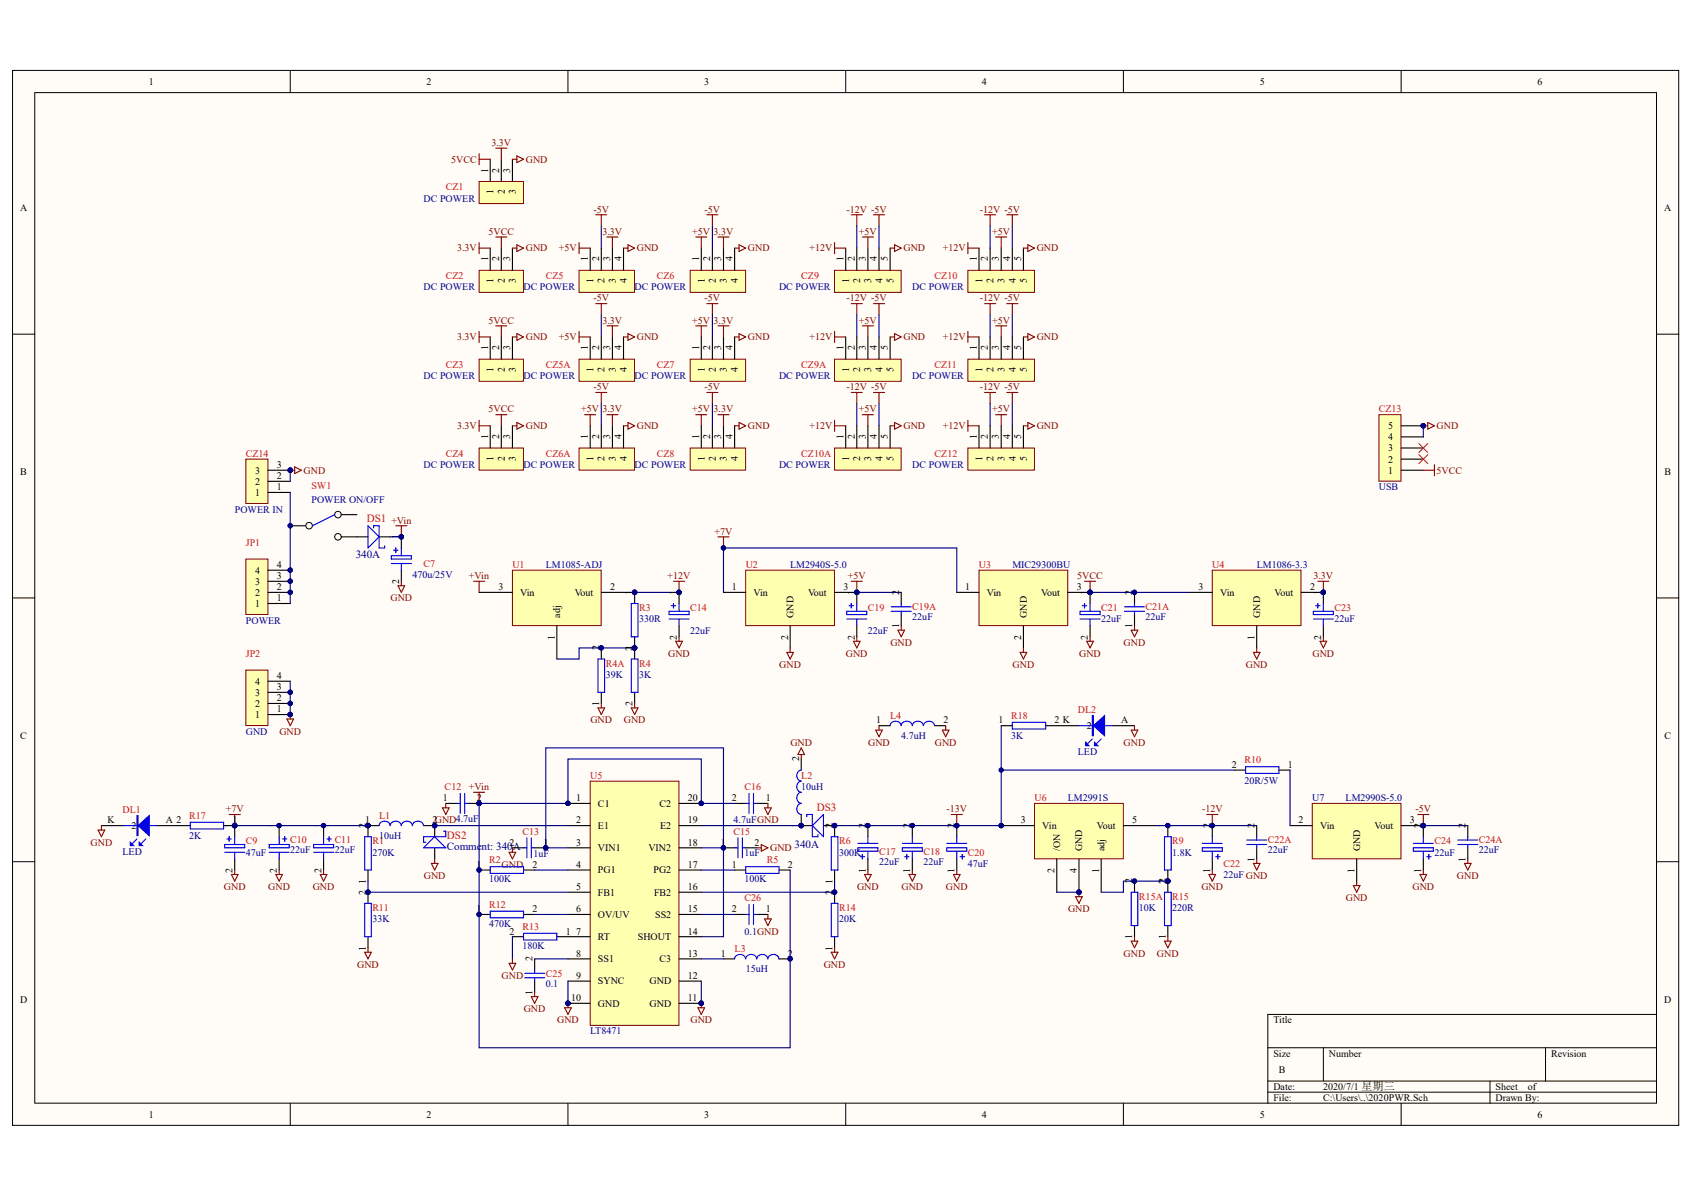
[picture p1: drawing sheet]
<svg xmlns="http://www.w3.org/2000/svg" width="297mm" height="210mm" viewBox="0 0 297 210" stroke-linecap="round" stroke-linejoin="round" font-family="sans-serif">
<defs><g id="words">
<g font-size="1.9" fill="#f00">
<text x="64.3" y="91.4">DS1 +Vin</text>
<text x="143.1" y="142">DS3</text>
<text x="78.3" y="146.9">DS2</text>
</g>
<g font-size="1.9" fill="#000080">
<text x="62.3" y="97.7">340A</text>
<text x="78.3" y="148.8">Comment: 340A</text>
<text x="139.2" y="148.4">340A</text>
</g>
<g font-size="1.8">
<text x="26.1" y="14.9">1</text>
<text x="74.7" y="14.9">2</text>
<text x="123.4" y="14.9">3</text>
<text x="172" y="14.9">4</text>
<text x="220.6" y="14.9">5</text>
<text x="269.3" y="14.9">6</text>
<text x="85.5" y="30.2" transform="rotate(-90 85.5 30.2)">1</text>
<text x="86.4" y="34" transform="rotate(-90 86.4 34)">1</text>
<text x="87.4" y="30.2" transform="rotate(-90 87.4 30.2)">2</text>
<text x="88.4" y="34" transform="rotate(-90 88.4 34)">2</text>
<text x="89.4" y="30.2" transform="rotate(-90 89.4 30.2)">3</text>
<text x="90.3" y="34" transform="rotate(-90 90.3 34)">3</text>
<text x="3.5" y="37">A</text>
<text x="291.5" y="37">A</text>
<text x="85.5" y="45.8" transform="rotate(-90 85.5 45.8)">1</text>
<text x="87.4" y="45.8" transform="rotate(-90 87.4 45.8)">2</text>
<text x="89.4" y="45.8" transform="rotate(-90 89.4 45.8)">3</text>
<text x="103" y="45.8" transform="rotate(-90 103 45.8)">1</text>
<text x="104.9" y="45.8" transform="rotate(-90 104.9 45.8)">2</text>
<text x="106.9" y="45.8" transform="rotate(-90 106.9 45.8)">3</text>
<text x="108.8" y="45.8" transform="rotate(-90 108.8 45.8)">4</text>
<text x="122.4" y="45.8" transform="rotate(-90 122.4 45.8)">1</text>
<text x="124.4" y="45.8" transform="rotate(-90 124.4 45.8)">2</text>
<text x="126.3" y="45.8" transform="rotate(-90 126.3 45.8)">3</text>
<text x="128.3" y="45.8" transform="rotate(-90 128.3 45.8)">4</text>
<text x="147.7" y="45.8" transform="rotate(-90 147.7 45.8)">1</text>
<text x="149.7" y="45.8" transform="rotate(-90 149.7 45.8)">2</text>
<text x="151.6" y="45.8" transform="rotate(-90 151.6 45.8)">3</text>
<text x="153.6" y="45.8" transform="rotate(-90 153.6 45.8)">4</text>
<text x="155.5" y="45.8" transform="rotate(-90 155.5 45.8)">5</text>
<text x="171.1" y="45.8" transform="rotate(-90 171.1 45.8)">1</text>
<text x="173" y="45.8" transform="rotate(-90 173 45.8)">2</text>
<text x="175" y="45.8" transform="rotate(-90 175 45.8)">3</text>
<text x="176.9" y="45.8" transform="rotate(-90 176.9 45.8)">4</text>
<text x="178.9" y="45.8" transform="rotate(-90 178.9 45.8)">5</text>
<text x="86.4" y="49.6" transform="rotate(-90 86.4 49.6)">1</text>
<text x="88.4" y="49.6" transform="rotate(-90 88.4 49.6)">2</text>
<text x="90.3" y="49.6" transform="rotate(-90 90.3 49.6)">3</text>
<text x="104" y="49.6" transform="rotate(-90 104 49.6)">1</text>
<text x="105.9" y="49.6" transform="rotate(-90 105.9 49.6)">2</text>
<text x="107.9" y="49.6" transform="rotate(-90 107.9 49.6)">3</text>
<text x="109.8" y="49.6" transform="rotate(-90 109.8 49.6)">4</text>
<text x="123.4" y="49.6" transform="rotate(-90 123.4 49.6)">1</text>
<text x="125.4" y="49.6" transform="rotate(-90 125.4 49.6)">2</text>
<text x="127.3" y="49.6" transform="rotate(-90 127.3 49.6)">3</text>
<text x="129.2" y="49.6" transform="rotate(-90 129.2 49.6)">4</text>
<text x="148.7" y="49.6" transform="rotate(-90 148.7 49.6)">1</text>
<text x="150.7" y="49.6" transform="rotate(-90 150.7 49.6)">2</text>
<text x="152.6" y="49.6" transform="rotate(-90 152.6 49.6)">3</text>
<text x="154.5" y="49.6" transform="rotate(-90 154.5 49.6)">4</text>
<text x="156.5" y="49.6" transform="rotate(-90 156.5 49.6)">5</text>
<text x="172" y="49.6" transform="rotate(-90 172 49.6)">1</text>
<text x="174" y="49.6" transform="rotate(-90 174 49.6)">2</text>
<text x="175.9" y="49.6" transform="rotate(-90 175.9 49.6)">3</text>
<text x="177.9" y="49.6" transform="rotate(-90 177.9 49.6)">4</text>
<text x="179.8" y="49.6" transform="rotate(-90 179.8 49.6)">5</text>
<text x="85.5" y="61.3" transform="rotate(-90 85.5 61.3)">1</text>
<text x="86.4" y="65.1" transform="rotate(-90 86.4 65.1)">1</text>
<text x="87.4" y="61.3" transform="rotate(-90 87.4 61.3)">2</text>
<text x="88.4" y="65.1" transform="rotate(-90 88.4 65.1)">2</text>
<text x="89.4" y="61.3" transform="rotate(-90 89.4 61.3)">3</text>
<text x="90.3" y="65.1" transform="rotate(-90 90.3 65.1)">3</text>
<text x="103" y="61.3" transform="rotate(-90 103 61.3)">1</text>
<text x="104" y="65.1" transform="rotate(-90 104 65.1)">1</text>
<text x="104.9" y="61.3" transform="rotate(-90 104.9 61.3)">2</text>
<text x="105.9" y="65.1" transform="rotate(-90 105.9 65.1)">2</text>
<text x="106.9" y="61.3" transform="rotate(-90 106.9 61.3)">3</text>
<text x="107.9" y="65.1" transform="rotate(-90 107.9 65.1)">3</text>
<text x="108.8" y="61.3" transform="rotate(-90 108.8 61.3)">4</text>
<text x="109.8" y="65.1" transform="rotate(-90 109.8 65.1)">4</text>
<text x="122.4" y="61.3" transform="rotate(-90 122.4 61.3)">1</text>
<text x="123.4" y="65.1" transform="rotate(-90 123.4 65.1)">1</text>
<text x="124.4" y="61.3" transform="rotate(-90 124.4 61.3)">2</text>
<text x="125.4" y="65.1" transform="rotate(-90 125.4 65.1)">2</text>
<text x="126.3" y="61.3" transform="rotate(-90 126.3 61.3)">3</text>
<text x="127.3" y="65.1" transform="rotate(-90 127.3 65.1)">3</text>
<text x="128.3" y="61.3" transform="rotate(-90 128.3 61.3)">4</text>
<text x="129.2" y="65.1" transform="rotate(-90 129.2 65.1)">4</text>
<text x="147.7" y="61.3" transform="rotate(-90 147.7 61.3)">1</text>
<text x="148.7" y="65.1" transform="rotate(-90 148.7 65.1)">1</text>
<text x="149.7" y="61.3" transform="rotate(-90 149.7 61.3)">2</text>
<text x="150.7" y="65.1" transform="rotate(-90 150.7 65.1)">2</text>
<text x="151.6" y="61.3" transform="rotate(-90 151.6 61.3)">3</text>
<text x="152.6" y="65.1" transform="rotate(-90 152.6 65.1)">3</text>
<text x="153.6" y="61.3" transform="rotate(-90 153.6 61.3)">4</text>
<text x="154.5" y="65.1" transform="rotate(-90 154.5 65.1)">4</text>
<text x="155.5" y="61.3" transform="rotate(-90 155.5 61.3)">5</text>
<text x="156.5" y="65.1" transform="rotate(-90 156.5 65.1)">5</text>
<text x="171.1" y="61.3" transform="rotate(-90 171.1 61.3)">1</text>
<text x="172" y="65.1" transform="rotate(-90 172 65.1)">1</text>
<text x="173" y="61.3" transform="rotate(-90 173 61.3)">2</text>
<text x="174" y="65.1" transform="rotate(-90 174 65.1)">2</text>
<text x="175" y="61.3" transform="rotate(-90 175 61.3)">3</text>
<text x="175.9" y="65.1" transform="rotate(-90 175.9 65.1)">3</text>
<text x="176.9" y="61.3" transform="rotate(-90 176.9 61.3)">4</text>
<text x="177.9" y="65.1" transform="rotate(-90 177.9 65.1)">4</text>
<text x="178.9" y="61.3" transform="rotate(-90 178.9 61.3)">5</text>
<text x="179.8" y="65.1" transform="rotate(-90 179.8 65.1)">5</text>
<text x="85.5" y="76.9" transform="rotate(-90 85.5 76.9)">1</text>
<text x="87.4" y="76.9" transform="rotate(-90 87.4 76.9)">2</text>
<text x="89.4" y="76.9" transform="rotate(-90 89.4 76.9)">3</text>
<text x="103" y="76.9" transform="rotate(-90 103 76.9)">1</text>
<text x="104.9" y="76.9" transform="rotate(-90 104.9 76.9)">2</text>
<text x="106.9" y="76.9" transform="rotate(-90 106.9 76.9)">3</text>
<text x="108.8" y="76.9" transform="rotate(-90 108.8 76.9)">4</text>
<text x="122.4" y="76.9" transform="rotate(-90 122.4 76.9)">1</text>
<text x="124.4" y="76.9" transform="rotate(-90 124.4 76.9)">2</text>
<text x="126.3" y="76.9" transform="rotate(-90 126.3 76.9)">3</text>
<text x="128.3" y="76.9" transform="rotate(-90 128.3 76.9)">4</text>
<text x="147.7" y="76.9" transform="rotate(-90 147.7 76.9)">1</text>
<text x="149.7" y="76.9" transform="rotate(-90 149.7 76.9)">2</text>
<text x="151.6" y="76.9" transform="rotate(-90 151.6 76.9)">3</text>
<text x="153.6" y="76.9" transform="rotate(-90 153.6 76.9)">4</text>
<text x="155.5" y="76.9" transform="rotate(-90 155.5 76.9)">5</text>
<text x="171.1" y="76.9" transform="rotate(-90 171.1 76.9)">1</text>
<text x="173" y="76.9" transform="rotate(-90 173 76.9)">2</text>
<text x="175" y="76.9" transform="rotate(-90 175 76.9)">3</text>
<text x="176.9" y="76.9" transform="rotate(-90 176.9 76.9)">4</text>
<text x="178.9" y="76.9" transform="rotate(-90 178.9 76.9)">5</text>
<text x="243.1" y="77.1">4</text>
<text x="243.1" y="75.1">5</text>
<text x="3.5" y="83.2">B</text>
<text x="44.7" y="82.9">3</text>
<text x="48.5" y="83.9">2</text>
<text x="48.5" y="81.9">3</text>
<text x="86.4" y="80.7" transform="rotate(-90 86.4 80.7)">1</text>
<text x="88.4" y="80.7" transform="rotate(-90 88.4 80.7)">2</text>
<text x="90.3" y="80.7" transform="rotate(-90 90.3 80.7)">3</text>
<text x="104" y="80.7" transform="rotate(-90 104 80.7)">1</text>
<text x="105.9" y="80.7" transform="rotate(-90 105.9 80.7)">2</text>
<text x="107.9" y="80.7" transform="rotate(-90 107.9 80.7)">3</text>
<text x="109.8" y="80.7" transform="rotate(-90 109.8 80.7)">4</text>
<text x="123.4" y="80.7" transform="rotate(-90 123.4 80.7)">1</text>
<text x="125.4" y="80.7" transform="rotate(-90 125.4 80.7)">2</text>
<text x="127.3" y="80.7" transform="rotate(-90 127.3 80.7)">3</text>
<text x="129.2" y="80.7" transform="rotate(-90 129.2 80.7)">4</text>
<text x="148.7" y="80.7" transform="rotate(-90 148.7 80.7)">1</text>
<text x="150.7" y="80.7" transform="rotate(-90 150.7 80.7)">2</text>
<text x="152.6" y="80.7" transform="rotate(-90 152.6 80.7)">3</text>
<text x="154.5" y="80.7" transform="rotate(-90 154.5 80.7)">4</text>
<text x="156.5" y="80.7" transform="rotate(-90 156.5 80.7)">5</text>
<text x="172" y="80.7" transform="rotate(-90 172 80.7)">1</text>
<text x="174" y="80.7" transform="rotate(-90 174 80.7)">2</text>
<text x="175.9" y="80.7" transform="rotate(-90 175.9 80.7)">3</text>
<text x="177.9" y="80.7" transform="rotate(-90 177.9 80.7)">4</text>
<text x="179.8" y="80.7" transform="rotate(-90 179.8 80.7)">5</text>
<text x="243.1" y="82.9">1</text>
<text x="243.1" y="81">2</text>
<text x="243.1" y="79">3</text>
<text x="291.5" y="83.2">B</text>
<text x="44.7" y="86.8">1</text>
<text x="44.7" y="84.9">2</text>
<text x="48.5" y="85.8">1</text>
<text x="69.9" y="94.4" transform="rotate(-90 69.9 94.4)">1</text>
<text x="44.7" y="100.4">4</text>
<text x="48.5" y="101.4">3</text>
<text x="48.5" y="99.4">4</text>
<text x="44.7" y="106.2">1</text>
<text x="44.7" y="104.3">2</text>
<text x="44.7" y="102.3">3</text>
<text x="48.5" y="105.3">1</text>
<text x="48.5" y="103.3">2</text>
<text x="69.9" y="102.3" transform="rotate(-90 69.9 102.3)">2</text>
<text x="87.3" y="103.3">3</text>
<text x="91.1" y="104.3">Vin</text>
<text x="100.7" y="104.3">Vout</text>
<text x="106.9" y="103.3">2</text>
<text x="110.8" y="104.1" transform="rotate(-90 110.8 104.1)">1</text>
<text x="118.5" y="104.1" transform="rotate(-90 118.5 104.1)">1</text>
<text x="128.2" y="103.3">1</text>
<text x="132" y="104.3">Vin</text>
<text x="141.5" y="104.3">Vout</text>
<text x="147.7" y="103.3">3</text>
<text x="149.7" y="104.1" transform="rotate(-90 149.7 104.1)">1</text>
<text x="157.5" y="104.1" transform="rotate(-90 157.5 104.1)">2</text>
<text x="169" y="103.3">1</text>
<text x="172.8" y="104.3">Vin</text>
<text x="182.4" y="104.3">Vout</text>
<text x="188.6" y="103.3">3</text>
<text x="190.5" y="104.1" transform="rotate(-90 190.5 104.1)">1</text>
<text x="198.3" y="104.1" transform="rotate(-90 198.3 104.1)">2</text>
<text x="209.9" y="103.3">3</text>
<text x="213.7" y="104.3">Vin</text>
<text x="223.2" y="104.3">Vout</text>
<text x="229.4" y="103.3">2</text>
<text x="231.4" y="104.1" transform="rotate(-90 231.4 104.1)">1</text>
<text x="97.2" y="112" transform="rotate(-90 97.2 112)">1</text>
<text x="98.1" y="108.2" transform="rotate(-90 98.1 108.2)">adj</text>
<text x="104.9" y="113.8" transform="rotate(-90 104.9 113.8)">2</text>
<text x="110.8" y="113.9" transform="rotate(-90 110.8 113.9)">2</text>
<text x="110.8" y="113.8" transform="rotate(-90 110.8 113.8)">1</text>
<text x="118.5" y="112" transform="rotate(-90 118.5 112)">2</text>
<text x="138" y="112" transform="rotate(-90 138 112)">2</text>
<text x="139" y="108.2" transform="rotate(-90 139 108.2)">GND</text>
<text x="149.7" y="112" transform="rotate(-90 149.7 112)">2</text>
<text x="157.5" y="110" transform="rotate(-90 157.5 110)">1</text>
<text x="178.9" y="112" transform="rotate(-90 178.9 112)">2</text>
<text x="179.8" y="108.2" transform="rotate(-90 179.8 108.2)">GND</text>
<text x="190.5" y="112" transform="rotate(-90 190.5 112)">2</text>
<text x="198.3" y="110" transform="rotate(-90 198.3 110)">1</text>
<text x="219.7" y="112" transform="rotate(-90 219.7 112)">1</text>
<text x="220.7" y="108.2" transform="rotate(-90 220.7 108.2)">GND</text>
<text x="231.4" y="112" transform="rotate(-90 231.4 112)">2</text>
<text x="44.7" y="119.9">4</text>
<text x="48.5" y="118.9">4</text>
<text x="44.7" y="125.7">1</text>
<text x="44.7" y="123.7">2</text>
<text x="44.7" y="121.8">3</text>
<text x="48.5" y="124.7">1</text>
<text x="48.5" y="122.8">2</text>
<text x="48.5" y="120.8">3</text>
<text x="104.9" y="123.6" transform="rotate(-90 104.9 123.6)">1</text>
<text x="110.8" y="123.6" transform="rotate(-90 110.8 123.6)">2</text>
<text x="3.5" y="129.3">C</text>
<text x="153.5" y="126.7">1</text>
<text x="165.2" y="126.7">2</text>
<text x="174.9" y="126.7">1</text>
<text x="184.7" y="126.7">2 K</text>
<text x="190.3" y="127.6">2</text>
<text x="196.4" y="126.7">A</text>
<text x="291.5" y="129.3">C</text>
<text x="140" y="133.3" transform="rotate(-90 140 133.3)">2</text>
<text x="215.7" y="134.4">2</text>
<text x="225.6" y="134.4">1</text>
<text x="77.6" y="140.3">1</text>
<text x="83.5" y="140.3">2</text>
<text x="100.9" y="140.3">1</text>
<text x="104.7" y="141.2">C1</text>
<text x="115.5" y="141.2">C2</text>
<text x="120.5" y="140.3">20</text>
<text x="128.2" y="140.3">2</text>
<text x="134.1" y="140.3">1</text>
<text x="18.8" y="144.1">K</text>
<text x="23" y="145.1">2</text>
<text x="29.1" y="144.1">A 2</text>
<text x="40.7" y="144.1">1</text>
<text x="40.7" y="144.9" transform="rotate(-90 40.7 144.9)">1</text>
<text x="48.5" y="144.9" transform="rotate(-90 48.5 144.9)">1</text>
<text x="56.3" y="144.9" transform="rotate(-90 56.3 144.9)">1</text>
<text x="64" y="144.1">1</text>
<text x="64.1" y="144.9" transform="rotate(-90 64.1 144.9)">2</text>
<text x="75.7" y="144.1">2GND4.7uF</text>
<text x="89.3" y="148.1">2</text>
<text x="95.2" y="148.1">1</text>
<text x="100.9" y="144.1">2</text>
<text x="100.9" y="148.1">3</text>
<text x="104.7" y="145.1">E1</text>
<text x="104.7" y="149">VIN1</text>
<text x="113.6" y="149">VIN2</text>
<text x="115.6" y="145.1">E2</text>
<text x="120.5" y="148.1">18</text>
<text x="120.5" y="144.1">19</text>
<text x="126.2" y="148.1">1</text>
<text x="132.2" y="148.1">2</text>
<text x="140" y="145" transform="rotate(-90 140 145)">1</text>
<text x="145.8" y="144.9" transform="rotate(-90 145.8 144.9)">2</text>
<text x="151.6" y="144.9" transform="rotate(-90 151.6 144.9)">2</text>
<text x="159.4" y="144.9" transform="rotate(-90 159.4 144.9)">2</text>
<text x="167.2" y="144.9" transform="rotate(-90 167.2 144.9)">2</text>
<text x="178.8" y="144.1">3</text>
<text x="182.5" y="145.1">Vin</text>
<text x="185.7" y="149" transform="rotate(-90 185.7 149)">/ON</text>
<text x="189.6" y="149" transform="rotate(-90 189.6 149)">GND</text>
<text x="192.1" y="145.1">Vout</text>
<text x="193.5" y="149" transform="rotate(-90 193.5 149)">adj</text>
<text x="198.3" y="144.1">5</text>
<text x="204.2" y="144.9" transform="rotate(-90 204.2 144.9)">1</text>
<text x="211.9" y="144.9" transform="rotate(-90 211.9 144.9)">2</text>
<text x="219.7" y="144.9" transform="rotate(-90 219.7 144.9)">2</text>
<text x="227.4" y="144.1">2</text>
<text x="231.2" y="145.1">Vin</text>
<text x="238.2" y="149" transform="rotate(-90 238.2 149)">GND</text>
<text x="240.7" y="145.1">Vout</text>
<text x="246.9" y="144.1">3</text>
<text x="248.9" y="144.9" transform="rotate(-90 248.9 144.9)">2</text>
<text x="256.7" y="144.9" transform="rotate(-90 256.7 144.9)">2</text>
<text x="40.7" y="152.8" transform="rotate(-90 40.7 152.8)">2</text>
<text x="48.5" y="152.8" transform="rotate(-90 48.5 152.8)">2</text>
<text x="56.3" y="152.8" transform="rotate(-90 56.3 152.8)">2</text>
<text x="64.1" y="154.7" transform="rotate(-90 64.1 154.7)">1</text>
<text x="83.4" y="151.9">1</text>
<text x="93.2" y="151.9">2</text>
<text x="100.9" y="151.9">4</text>
<text x="100.9" y="155.8">5</text>
<text x="104.7" y="152.9">PG1</text>
<text x="114.4" y="152.9">PG2</text>
<text x="120.5" y="155.8">16</text>
<text x="120.5" y="151.9">17</text>
<text x="128.2" y="151.9">1</text>
<text x="138" y="151.9">2</text>
<text x="145.8" y="154.7" transform="rotate(-90 145.8 154.7)">1</text>
<text x="151.6" y="152.8" transform="rotate(-90 151.6 152.8)">1</text>
<text x="159.4" y="152.8" transform="rotate(-90 159.4 152.8)">1</text>
<text x="167.2" y="152.8" transform="rotate(-90 167.2 152.8)">1</text>
<text x="184.7" y="152.8" transform="rotate(-90 184.7 152.8)">2</text>
<text x="188.6" y="152.8" transform="rotate(-90 188.6 152.8)">4</text>
<text x="192.5" y="152.8" transform="rotate(-90 192.5 152.8)">1</text>
<text x="198.3" y="154.6" transform="rotate(-90 198.3 154.6)">2</text>
<text x="204.2" y="154.6" transform="rotate(-90 204.2 154.6)">2</text>
<text x="211.9" y="152.8" transform="rotate(-90 211.9 152.8)">1</text>
<text x="219.7" y="150.9" transform="rotate(-90 219.7 150.9)">1</text>
<text x="237.2" y="152.8" transform="rotate(-90 237.2 152.8)">1</text>
<text x="248.9" y="152.8" transform="rotate(-90 248.9 152.8)">1</text>
<text x="256.7" y="150.9" transform="rotate(-90 256.7 150.9)">1</text>
<text x="64.1" y="156.6" transform="rotate(-90 64.1 156.6)">2</text>
<text x="83.4" y="159.7">1</text>
<text x="93.2" y="159.7">2</text>
<text x="100.9" y="159.7">6</text>
<text x="104.7" y="156.8">FB1</text>
<text x="104.7" y="160.7">OV/UV</text>
<text x="114.6" y="156.8">FB2</text>
<text x="114.7" y="160.7">SS2</text>
<text x="120.5" y="159.7">15</text>
<text x="128.2" y="159.7">2</text>
<text x="134.1" y="159.7">1</text>
<text x="145.8" y="156.6" transform="rotate(-90 145.8 156.6)">2</text>
<text x="64.1" y="166.4" transform="rotate(-90 64.1 166.4)">1</text>
<text x="89.3" y="163.6">2</text>
<text x="99.1" y="163.6">1</text>
<text x="100.9" y="163.6">7</text>
<text x="100.9" y="167.5">8</text>
<text x="104.7" y="164.6">RT</text>
<text x="111.7" y="164.6">SHOUT</text>
<text x="120.5" y="167.5">13</text>
<text x="120.5" y="163.6">14</text>
<text x="126.2" y="167.5">1</text>
<text x="138" y="167.5">2</text>
<text x="145.8" y="166.4" transform="rotate(-90 145.8 166.4)">1</text>
<text x="198.3" y="164.5" transform="rotate(-90 198.3 164.5)">1</text>
<text x="204.2" y="164.5" transform="rotate(-90 204.2 164.5)">1</text>
<text x="93.3" y="168.2" transform="rotate(-90 93.3 168.2)">2</text>
<text x="100.9" y="171.4">9</text>
<text x="104.7" y="168.5">SS1</text>
<text x="104.7" y="172.3">SYNC</text>
<text x="113.8" y="172.3">GND</text>
<text x="115.5" y="168.5">C3</text>
<text x="120.5" y="171.4">12</text>
<text x="3.5" y="175.5">D</text>
<text x="93.3" y="174.2" transform="rotate(-90 93.3 174.2)">1</text>
<text x="100" y="175.3">10</text>
<text x="104.7" y="176.2">GND</text>
<text x="113.8" y="176.2">GND</text>
<text x="120.5" y="175.3">11</text>
<text x="223" y="179.2">Title</text>
<text x="291.5" y="175.5">D</text>
<text x="223" y="185">Size</text>
<text x="232.8" y="185">Number</text>
<text x="271.7" y="185">Revision</text>
<text x="223" y="190.8">Date:</text>
<text x="224" y="187.9">B</text>
<text x="231.8" y="190.8">2020/7/1 星期三</text>
<text x="261.9" y="190.8">Sheet</text>
<text x="267.6" y="190.8">of</text>
<text x="26.1" y="195.7">1</text>
<text x="74.7" y="195.7">2</text>
<text x="123.4" y="195.7">3</text>
<text x="172" y="195.7">4</text>
<text x="220.6" y="195.7">5</text>
<text x="223" y="192.8">File:</text>
<text x="231.8" y="192.8">C:\Users\..\2020PWR.Sch</text>
<text x="261.9" y="192.8">Drawn By:</text>
<text x="269.3" y="195.7">6</text>
</g>
<g font-size="1.8" fill="#800000">
<text x="79" y="28.5">5VCC</text>
<text x="86.1" y="25.6">3.3V</text>
<text x="92.1" y="28.5">GND</text>
<text x="85.6" y="41.1">5VCC</text>
<text x="104" y="37.2">-5V</text>
<text x="105.5" y="41.1">3.3V</text>
<text x="121.2" y="41.1">+5V</text>
<text x="123.4" y="37.2">-5V</text>
<text x="125" y="41.1">3.3V</text>
<text x="148.3" y="37.2">-12V -5V</text>
<text x="150.4" y="41.1">+5V</text>
<text x="171.6" y="37.2">-12V -5V</text>
<text x="173.8" y="41.1">+5V</text>
<text x="80" y="44">3.3V</text>
<text x="92.1" y="44">GND</text>
<text x="97.9" y="44">+5V</text>
<text x="111.5" y="44">GND</text>
<text x="131" y="44">GND</text>
<text x="141.8" y="44">+12V</text>
<text x="158.2" y="44">GND</text>
<text x="165.1" y="44">+12V</text>
<text x="181.6" y="44">GND</text>
<text x="104" y="52.8">-5V</text>
<text x="123.4" y="52.8">-5V</text>
<text x="148.3" y="52.8">-12V -5V</text>
<text x="171.6" y="52.8">-12V -5V</text>
<text x="80" y="59.6">3.3V</text>
<text x="85.6" y="56.7">5VCC</text>
<text x="92.1" y="59.6">GND</text>
<text x="97.9" y="59.6">+5V</text>
<text x="105.5" y="56.7">3.3V</text>
<text x="111.5" y="59.6">GND</text>
<text x="121.2" y="56.7">+5V</text>
<text x="125" y="56.7">3.3V</text>
<text x="131" y="59.6">GND</text>
<text x="141.8" y="59.6">+12V</text>
<text x="150.4" y="56.7">+5V</text>
<text x="158.2" y="59.6">GND</text>
<text x="165.1" y="59.6">+12V</text>
<text x="173.8" y="56.7">+5V</text>
<text x="181.6" y="59.6">GND</text>
<text x="104" y="68.3">-5V</text>
<text x="123.4" y="68.3">-5V</text>
<text x="148.3" y="68.3">-12V -5V</text>
<text x="171.6" y="68.3">-12V -5V</text>
<text x="80" y="75.1">3.3V</text>
<text x="85.6" y="72.2">5VCC</text>
<text x="92.1" y="75.1">GND</text>
<text x="101.8" y="72.2">+5V</text>
<text x="105.5" y="72.2">3.3V</text>
<text x="111.5" y="75.1">GND</text>
<text x="121.2" y="72.2">+5V</text>
<text x="125" y="72.2">3.3V</text>
<text x="131" y="75.1">GND</text>
<text x="141.8" y="75.1">+12V</text>
<text x="150.4" y="72.2">+5V</text>
<text x="158.2" y="75.1">GND</text>
<text x="165.1" y="75.1">+12V</text>
<text x="173.8" y="72.2">+5V</text>
<text x="181.6" y="75.1">GND</text>
<text x="251.6" y="75.1">GND</text>
<text x="53.2" y="82.9">GND</text>
<text x="251.6" y="82.9">5VCC</text>
<text x="125.2" y="93.6">+7V</text>
<text x="82.1" y="101.4">+Vin</text>
<text x="116.9" y="101.4">+12V</text>
<text x="148.5" y="101.4">+5V</text>
<text x="188.7" y="101.4">5VCC</text>
<text x="230" y="101.4">3.3V</text>
<text x="68.4" y="105.3">GND</text>
<text x="155.9" y="113">GND</text>
<text x="196.8" y="113">GND</text>
<text x="117" y="115">GND</text>
<text x="136.5" y="116.9">GND</text>
<text x="148.1" y="115">GND</text>
<text x="177.3" y="116.9">GND</text>
<text x="189" y="115">GND</text>
<text x="218.2" y="116.9">GND</text>
<text x="229.9" y="115">GND</text>
<text x="48.9" y="128.6">GND</text>
<text x="103.4" y="126.7">GND</text>
<text x="109.3" y="126.7">GND</text>
<text x="138.4" y="130.5">GND</text>
<text x="152.1" y="130.5">GND</text>
<text x="163.7" y="130.5">GND</text>
<text x="196.8" y="130.5">GND</text>
<text x="39.5" y="142.2">+7V</text>
<text x="82.1" y="138.3">+Vin</text>
<text x="165.8" y="142.2">-13V</text>
<text x="210.5" y="142.2">-12V</text>
<text x="247.9" y="142.2">-5V</text>
<text x="15.9" y="148.1">GND</text>
<text x="134.9" y="149">GND</text>
<text x="39.2" y="155.8">GND</text>
<text x="47" y="155.8">GND</text>
<text x="54.8" y="155.8">GND</text>
<text x="74.2" y="153.9">GND</text>
<text x="87.8" y="151.9">GND</text>
<text x="150.1" y="155.8">GND</text>
<text x="157.9" y="155.8">GND</text>
<text x="165.7" y="155.8">GND</text>
<text x="210.4" y="155.8">GND</text>
<text x="247.4" y="155.8">GND</text>
<text x="255.2" y="153.9">GND</text>
<text x="187.1" y="159.7">GND</text>
<text x="235.7" y="157.8">GND</text>
<text x="103.4" y="163.6">GND</text>
<text x="196.8" y="167.5">GND</text>
<text x="202.6" y="167.5">GND</text>
<text x="62.5" y="169.4">GND</text>
<text x="87.8" y="171.4">GND</text>
<text x="144.3" y="169.4">GND</text>
<text x="91.7" y="177.2">GND</text>
<text x="97.6" y="179.2">GND</text>
<text x="120.9" y="179.2">GND</text>
</g>
<g font-size="1.8" fill="#000080">
<text x="74.2" y="35.3">DC POWER</text>
<text x="74.2" y="50.8">DC POWER</text>
<text x="91.7" y="50.8">DC POWER</text>
<text x="111.2" y="50.8">DC POWER</text>
<text x="136.4" y="50.8">DC POWER</text>
<text x="159.8" y="50.8">DC POWER</text>
<text x="74.2" y="66.4">DC POWER</text>
<text x="91.7" y="66.4">DC POWER</text>
<text x="111.2" y="66.4">DC POWER</text>
<text x="136.4" y="66.4">DC POWER</text>
<text x="159.8" y="66.4">DC POWER</text>
<text x="74.2" y="81.9">DC POWER</text>
<text x="91.7" y="81.9">DC POWER</text>
<text x="111.2" y="81.9">DC POWER</text>
<text x="136.4" y="81.9">DC POWER</text>
<text x="159.8" y="81.9">DC POWER</text>
<text x="41.1" y="89.7">POWER IN</text>
<text x="54.5" y="88">POWER ON/OFF</text>
<text x="241.5" y="85.8">USB</text>
<text x="72.2" y="101.2">470u/25V</text>
<text x="95.6" y="99.4">LM1085-ADJ</text>
<text x="138.4" y="99.4">LM2940S-5.0</text>
<text x="177.3" y="99.4">MIC29300BU</text>
<text x="220.1" y="99.4">LM1086-3.3</text>
<text x="43.1" y="109.2">POWER</text>
<text x="111.9" y="109">330R</text>
<text x="120.9" y="110.9">22uF</text>
<text x="152" y="110.9">22uF</text>
<text x="159.8" y="108.6">22uF</text>
<text x="192.9" y="109">22uF</text>
<text x="200.6" y="108.6">22uF</text>
<text x="233.7" y="109">22uF</text>
<text x="106.1" y="118.7">39K</text>
<text x="111.9" y="118.7">3K</text>
<text x="43.1" y="128.6">GND</text>
<text x="157.8" y="129.4">4.7uH</text>
<text x="177.1" y="129.4">3K</text>
<text x="188.8" y="132.1">LED</text>
<text x="218" y="137.2">20R/5W</text>
<text x="140.3" y="138.3">10uH</text>
<text x="187" y="140.3">LM2991S</text>
<text x="229.8" y="140.3">U7</text>
<text x="235.7" y="140.3">LM2990S-5.0</text>
<text x="21.5" y="149.6">LED</text>
<text x="33.1" y="146.9">2K</text>
<text x="43.1" y="149.8">47uF</text>
<text x="50.8" y="149.4">22uF</text>
<text x="58.6" y="149.4">22uF</text>
<text x="65.2" y="149.8">270K</text>
<text x="66.4" y="146.9">10uH</text>
<text x="93.4" y="150">1uF</text>
<text x="128.5" y="144.1">4.7uFGND</text>
<text x="130.4" y="149.8">1uF</text>
<text x="146.9" y="149.8">300K</text>
<text x="205.3" y="149.8">1.8K</text>
<text x="222.1" y="149.4">22uF</text>
<text x="251.2" y="149.8">22uF</text>
<text x="259" y="149.4">22uF</text>
<text x="85.7" y="154.5">100K</text>
<text x="130.4" y="154.5">100K</text>
<text x="154" y="151.3">22uF</text>
<text x="161.7" y="151.3">22uF</text>
<text x="169.5" y="151.7">47uF</text>
<text x="214.3" y="153.7">22uF GND</text>
<text x="65.2" y="161.5">33K</text>
<text x="146.9" y="161.5">20K</text>
<text x="199.5" y="159.5">10K</text>
<text x="205.3" y="159.5">220R</text>
<text x="85.7" y="162.2">470K</text>
<text x="91.5" y="166.1">180K</text>
<text x="130.4" y="163.6">0.1GND</text>
<text x="95.6" y="172.7">0.1</text>
<text x="130.6" y="170.2">15uH</text>
<text x="103.4" y="181.1">LT8471</text>
</g>
<g font-size="1.8" fill="#f00">
<text x="78.1" y="33.3">CZ1</text>
<text x="78.1" y="48.9">CZ2</text>
<text x="95.6" y="48.9">CZ5</text>
<text x="115" y="48.9">CZ6</text>
<text x="140.3" y="48.9">CZ9</text>
<text x="163.7" y="48.9">CZ10</text>
<text x="78.1" y="64.4">CZ3</text>
<text x="95.6" y="64.4">CZ5A</text>
<text x="115" y="64.4">CZ7</text>
<text x="140.3" y="64.4">CZ9A</text>
<text x="163.7" y="64.4">CZ11</text>
<text x="241.5" y="72.2">CZ13</text>
<text x="43.1" y="80">CZ14</text>
<text x="78.1" y="80">CZ4</text>
<text x="95.6" y="80">CZ6A</text>
<text x="115" y="80">CZ8</text>
<text x="140.3" y="80">CZ10A</text>
<text x="163.7" y="80">CZ12</text>
<text x="54.5" y="85.6">SW1</text>
<text x="43.1" y="95.5">JP1</text>
<text x="74.2" y="99.2">C7</text>
<text x="89.7" y="99.4">U1</text>
<text x="130.6" y="99.4">U2</text>
<text x="171.5" y="99.4">U3</text>
<text x="212.3" y="99.4">U4</text>
<text x="111.9" y="107">R3</text>
<text x="120.9" y="107">C14</text>
<text x="152" y="107">C19</text>
<text x="159.8" y="106.8">C19A</text>
<text x="192.9" y="107">C21</text>
<text x="200.6" y="106.8">C21A</text>
<text x="233.7" y="107">C23</text>
<text x="43.1" y="115">JP2</text>
<text x="106.1" y="116.7">R4A</text>
<text x="111.9" y="116.7">R4</text>
<text x="155.9" y="125.9">L4</text>
<text x="177.1" y="125.9">R18</text>
<text x="188.8" y="124.9">DL2</text>
<text x="103.4" y="136.4">U5</text>
<text x="140.3" y="136.4">L2</text>
<text x="218" y="133.7">R10</text>
<text x="21.5" y="142.4">DL1</text>
<text x="33.1" y="143.4">R17</text>
<text x="66.4" y="143.4">L1</text>
<text x="77.9" y="138.3">C12</text>
<text x="130.4" y="138.3">C16</text>
<text x="181.2" y="140.3">U6</text>
<text x="43.1" y="147.8">C9</text>
<text x="50.8" y="147.7">C10</text>
<text x="58.6" y="147.7">C11</text>
<text x="65.2" y="147.8">R1</text>
<text x="91.5" y="146.1">C13</text>
<text x="128.5" y="146.1">C15</text>
<text x="146.9" y="147.8">R6</text>
<text x="154" y="149.6">C17</text>
<text x="161.7" y="149.6">C18</text>
<text x="169.5" y="149.8">C20</text>
<text x="205.3" y="147.8">R9</text>
<text x="222.1" y="147.7">C22A</text>
<text x="251.2" y="147.8">C24</text>
<text x="259" y="147.7">C24A</text>
<text x="85.7" y="151.2">R2</text>
<text x="134.3" y="151.2">R5</text>
<text x="214.3" y="151.7">C22</text>
<text x="65.2" y="159.5">R11</text>
<text x="85.7" y="158.9">R12</text>
<text x="130.4" y="157.8">C26</text>
<text x="146.9" y="159.5">R14</text>
<text x="199.5" y="157.6">R15A</text>
<text x="205.3" y="157.6">R15</text>
<text x="91.5" y="162.8">R13</text>
<text x="128.7" y="166.7">L3</text>
<text x="95.6" y="171">C25</text>
</g>
</g></defs>
<g fill="#fffcf8" stroke="#000" stroke-width=".18">
<path d="M2.2 12.3h291.8v184.7h-291.8z"/>
<path d="M6.1 16.2h284v176.9h-284z"/>
</g>
<g fill="none" stroke="#000" stroke-width=".18">
<path d="M50.8 12.3v3.9M99.5 12.3v3.9M148.1 12.3v3.9M196.8 12.3v3.9M245.4 12.3v3.9M2.2 58.5h3.9M290.1 58.5h3.9M2.2 104.7h3.9M290.1 104.7h3.9M2.2 150.9h3.9M290.1 150.9h3.9M290.1 177.6h-68.1v15.5"/>
<path d="M50.8 193.1v3.9M99.5 193.1v3.9M148.1 193.1v3.9M196.8 193.1v3.9M222 183.4h68.1M222 189.3h68.1M222 191.2h68.1M231.8 183.4v5.9M245.4 193.1v3.9M261 189.3v3.8M270.7 183.4v5.9"/>
</g>
<path d="M216.2 134.8h2M224 134.8h1.9" fill="none" stroke="#000" stroke-width=".19"/>
<path d="M218.2 134.2h5.8v1.2h-5.8z" fill="none" stroke="#00f" stroke-width=".19"/>
<path d="M188.4 157h1.2l-.6 1.1zM189 156.2v.8M237 155h1.2l-.6 1.2zM237.6 154.3v.7M248.3 142.6h2M248.7 153.1h1.2l-.6 1.2zM249.3 142.6v1.9M249.3 152.3v.8M198.1 164.8h1.2l-.6 1.1zM198.7 164v.8" fill="none" stroke="#800000" stroke-width=".19"/>
<g fill="#000080" stroke="#000080" stroke-width=".18">
<circle cx="249.3" cy="144.5" r=".38"/>
<circle cx="189" cy="156.2" r=".38"/>
</g>
<path d="M181.2 140.6h15.5v9.8h-15.5z" fill="#ffffb0" stroke="#800000" stroke-width=".18"/>
<g fill="none" stroke="#000" stroke-width=".19">
<path d="M70.3 94v1.9M70.3 99.8v2M111.1 103.7v2M111.1 111.5v3.9M190.9 103.7v2M190.9 109.5v2M231.8 103.7v2M231.8 109.5v2M111.1 121.2v2M128.7 140.6h1.9M132.5 140.6h2M167.6 144.5v2"/>
<path d="M167.6 150.4v1.9M175.4 144.5h5.8M185.1 150.4v5.8M189 150.4v5.8M192.9 150.4v5.8M196.8 144.5h5.8M204.5 144.5v2M204.5 152.3v3.9M212.3 144.5v2M212.3 150.4v1.9M249.3 144.5v2M249.3 150.4v1.9"/>
<path d="M204.5 162v2"/>
</g>
<g fill="#000080" stroke="#000080" stroke-width=".18">
<circle cx="175.3" cy="144.5" r=".38"/>
<circle cx="189" cy="156.2" r=".38"/>
<circle cx="212.3" cy="144.5" r=".38"/>
<circle cx="204.5" cy="154.2" r=".38"/>
<circle cx="204.5" cy="144.5" r=".38"/>
<circle cx="167.6" cy="144.5" r=".38"/>
<circle cx="190.9" cy="103.7" r=".38"/>
<circle cx="70.3" cy="94" r=".38"/>
<circle cx="126.7" cy="95.9" r=".38"/>
<circle cx="231.8" cy="103.7" r=".38"/>
<circle cx="249.3" cy="144.5" r=".38"/>
<circle cx="111.1" cy="113.4" r=".38"/>
<circle cx="111.1" cy="103.7" r=".38"/>
<circle cx="118.9" cy="103.7" r=".38"/>
</g>
<g fill="none" stroke="#800000" stroke-width=".19">
<path d="M69.3 92h2M70.3 92v2M125.7 94h2M126.7 94v1.9M69.7 102.5h1.2l-.6 1.2zM70.3 101.8v.7M118 101.8h1.9M118.3 112.3h1.2l-.6 1.1zM118.9 101.8v1.9M118.9 111.5v.8M178.7 114.2h1.1l-.6 1.2zM179.2 113.4v.8"/>
<path d="M189.9 101.8h2M190.3 112.3h1.2l-.6 1.1zM190.9 101.8v1.9M190.9 111.5v.8M219.5 114.2h1.2l-.6 1.2zM220.1 113.4v.8M230.8 101.8h1.9M231.8 101.8v1.9M211.3 142.6h2M211.7 153.1h1.2l-.6 1.2zM212.3 142.6v1.9M212.3 152.3v.8"/>
</g>
<g fill="none" stroke="#00f" stroke-width=".19">
<path d="M68.5 97.3h3.5v.6h-3.5zM68.5 98.7h3.5M68.9 96.3h.8M69.3 95.9v.8M70.3 95.9v1.4M70.3 98.7v1.1M110.6 115.4h1.1v5.8h-1.1zM110.6 105.7h1.1v5.8h-1.1zM189.2 107h3.5v.6h-3.5zM189.2 108.4h3.5M189.6 106h.7M189.9 105.7v.7"/>
<path d="M190.9 105.7v1.3M190.9 108.4v1.1M230 108.4h3.5M230 107h3.5v.6h-3.5zM230.4 106h.8M230.8 105.7v.7M231.8 105.7v1.3M231.8 108.4v1.1M131.2 138.9v3.5M132 138.9v3.5M130.6 140.6h.6M132 140.6h.5"/>
<path d="M165.8 148.4h3.5v.6h-3.5zM165.8 147.6h3.5M167.6 146.5v1.1M167.6 149v1.4M168.2 150h.7M168.5 149.6v.8M204 156.2h1.1v5.8h-1.1zM204 146.5h1.1v5.8h-1.1zM210.6 147.6h3.5M210.6 148.4h3.5v.6h-3.5zM212.3 146.5v1.1M212.3 149v1.4"/>
<path d="M212.9 150h.8M213.3 149.6v.8M247.5 147.6h3.5M247.5 148.4h3.5v.6h-3.5zM249.3 146.5v1.1M249.3 149v1.4M249.9 150h.7M250.3 149.6v.8"/>
</g>
<path d="M68.3 94h2M111.1 113.4h-9.7v2h-3.9M111.1 103.7h7.8M185.1 156.2h3.9M204.5 154.3h-7.7v1.9h-3.9" fill="none" stroke="#000080" stroke-width=".19"/>
<path d="M130.6 99.8h15.5v9.7h-15.5z" fill="#ffffb0" stroke="#800000" stroke-width=".18"/>
<path d="M118.9 103.7v2M118.9 109.5v2M126.7 103.7h3.9M138.4 109.5v3.9M146.2 103.7h3.9v2M150.1 109.5v2" fill="none" stroke="#000" stroke-width=".19"/>
<g fill="#000080" stroke="#000080" stroke-width=".18">
<circle cx="150.1" cy="103.7" r=".38"/>
<circle cx="118.9" cy="103.7" r=".38"/>
</g>
<path d="M117.2 107h3.5v.6h-3.5zM117.2 108.4h3.5M117.6 106h.7M118 105.7v.7M118.9 105.7v1.3M118.9 108.4v1.1M148.3 108.4h3.5M148.3 107h3.5v.6h-3.5zM148.7 106h.8M149.1 105.7v.7M150.1 105.7v1.3M150.1 108.4v1.1" fill="none" stroke="#00f" stroke-width=".19"/>
<path d="M82.9 101.8h2M83.9 101.8v1.9M149.1 101.8h1.9M149.5 112.3h1.1l-.5 1.1zM150.1 101.8v1.9M150.1 111.5v.8" fill="none" stroke="#800000" stroke-width=".19"/>
<path d="M89.7 99.8h15.6v9.7h-15.6z" fill="#ffffb0" stroke="#800000" stroke-width=".18"/>
<path d="M83.9 103.7h5.8M97.5 109.5v5.9M105.3 103.7h5.8" fill="none" stroke="#000" stroke-width=".19"/>
<circle cx="111.1" cy="103.7" r=".38" fill="#000080" stroke="#000080" stroke-width=".18"/>
<path d="M146.2 47.3h11.6v3.9h-11.6z" fill="#ffffb0" stroke="#800000" stroke-width=".18"/>
<path d="M148.1 43.4v3.9M150.1 43.4v3.9M152 43.4v3.9M154 43.4v3.9M155.9 43.4v3.9" fill="none" stroke="#000" stroke-width=".19"/>
<path d="M149.1 37.6h1.9M150.1 37.6v1.9M153 37.6h1.9M154 37.6v1.9M146.2 42.5v1.9M146.2 43.4h1.9M151 41.5h2M152 41.5v1.9M155.9 43.4h.8M156.7 42.9l1.1 .5-1.1 .6z" fill="none" stroke="#800000" stroke-width=".19"/>
<path d="M43.1 97.9h3.8v9.7h-3.8z" fill="#ffffb0" stroke="#800000" stroke-width=".18"/>
<path d="M46.9 99.8h3.9M46.9 105.7h3.9M46.9 103.7h3.9M46.9 101.8h3.9" fill="none" stroke="#000" stroke-width=".19"/>
<g fill="#000080" stroke="#000080" stroke-width=".18">
<circle cx="50.8" cy="103.7" r=".38"/>
<circle cx="50.8" cy="101.8" r=".38"/>
<circle cx="50.8" cy="99.8" r=".38"/>
</g>
<path d="M43.1 117.3h3.8v9.7h-3.8z" fill="#ffffb0" stroke="#800000" stroke-width=".18"/>
<path d="M50.8 92h3.9M46.9 119.3h3.9M46.9 125.1h3.9M46.9 123.2h3.9M46.9 121.2h3.9" fill="none" stroke="#000" stroke-width=".19"/>
<g fill="#000080" stroke="#000080" stroke-width=".18">
<circle cx="50.8" cy="125.1" r=".38"/>
<circle cx="50.8" cy="123.1" r=".38"/>
<circle cx="50.8" cy="121.2" r=".38"/>
</g>
<path d="M50.3 125.9h1.1l-.6 1.1zM50.8 125.1v.8" fill="none" stroke="#800000" stroke-width=".19"/>
<path d="M50.8 119.3v5.8" fill="none" stroke="#000080" stroke-width=".19"/>
<circle cx="54.1" cy="92" r=".57" fill="#fffcf8" stroke="#000" stroke-width=".18"/>
<circle cx="50.8" cy="92" r=".38" fill="#000080" stroke="#000080" stroke-width=".18"/>
<path d="M58.6 90.1h3.9" fill="none" stroke="#000" stroke-width=".19"/>
<circle cx="59.2" cy="90.1" r=".57" fill="#fffcf8" stroke="#000" stroke-width=".18"/>
<path d="M58.6 94h3.9" fill="none" stroke="#000" stroke-width=".19"/>
<circle cx="59.2" cy="94" r=".57" fill="#fffcf8" stroke="#000" stroke-width=".18"/>
<path d="M58.6 90.1l-3.9 1.9" fill="none" stroke="#00f" stroke-width=".19"/>
<circle cx="50.8" cy="92" r=".38" fill="#000080" stroke="#000080" stroke-width=".18"/>
<path d="M43.1 80.4h3.8v7.7h-3.8z" fill="#ffffb0" stroke="#800000" stroke-width=".18"/>
<g fill="none" stroke="#000" stroke-width=".19">
<path d="M46.9 86.2h3.9M46.9 84.3h3.9M46.9 82.3h3.9M62.5 94h2M66.4 94h1.9M140.3 132.9v1.9M76.1 144.5v2M76.1 148.4v2M78.1 140.6h1.9M82 140.6h1.9M89.7 148.4h2M93.6 148.4h2"/>
<path d="M126.7 148.4h2M130.6 148.4h1.9M140.3 142.6v1.9h2M144.2 144.5h2M126.7 167.9h2M128.7 160.1h1.9M132.5 160.1h2M136.4 167.9h2"/>
</g>
<g fill="#000080" stroke="#000080" stroke-width=".18">
<circle cx="50.8" cy="82.3" r=".38"/>
<circle cx="167.6" cy="144.5" r=".38"/>
<circle cx="138.4" cy="167.9" r=".38"/>
<circle cx="76.1" cy="144.5" r=".38"/>
<circle cx="83.9" cy="140.6" r=".38"/>
<circle cx="126.7" cy="148.4" r=".38"/>
<circle cx="140.3" cy="144.5" r=".38"/>
<circle cx="146.2" cy="144.5" r=".38"/>
<circle cx="41.1" cy="144.5" r=".38"/>
<circle cx="95.6" cy="148.4" r=".38"/>
</g>
<path d="M50.8 82.3v2" fill="none" stroke="#000080" stroke-width=".19"/>
<g fill="none" stroke="#800000" stroke-width=".19">
<path d="M50.8 82.3h.8M51.6 81.7l1.2 .6-1.2 .6zM40.1 142.6h2M41.1 142.6v1.9M75.5 151.1h1.2l-.6 1.2zM76.1 150.4v.7M89.2 149.2h1.1l-.6 1.2zM89.7 148.4v.8M132.5 148.4h.8M133.3 147.8l1.2 .6-1.2 .6zM133.9 141.4h1.2l-.6 1.2zM134.5 140.6v.8"/>
<path d="M166.6 142.6h1.9M167.6 142.6v1.9M104.7 160.9h1.2l-.6 1.1zM105.3 160.1v.8"/>
</g>
<g fill="none" stroke="#00f" stroke-width=".19">
<path d="M64.5 92l1.9 2-1.9 1.9zM65.4 92.4v-.4h1v3.9h1v-.4M80.6 138.9v3.5M81.4 138.9v3.5M140.3 138.7a.99 .99 0 0 0-.8 1 .99 .99 0 0 0 .8 .9 .98 .98 0 0 0-.8 1 .98 .98 0 0 0 .8 1M140.3 134.8a.99 .99 0 0 0-.8 1 .99 .99 0 0 0 .8 1 .98 .98 0 0 0-.8 .9 .98 .98 0 0 0 .8 1M74.2 148.4l1.9-1.9 2 1.9zM77.7 145.5h.4v1h-3.9v1h.4M80 140.6h.6M81.4 140.6h.6M91.7 148.4h.6M92.3 146.7v3.5"/>
<path d="M93.1 148.4h.5M93.1 146.7v3.5M128.7 148.4h.5M129.2 146.7v3.5M130 148.4h.6M130 146.7v3.5M131.2 158.3v3.5M132 158.3v3.5M141.3 143v-.4h1v3.9h1v-.4M142.3 144.5l1.9-1.9v3.9zM130.6 167.9a.98 .98 0 0 0-1-.8 .98 .98 0 0 0-.9 .8M130.6 160.1h.6"/>
<path d="M132 160.1h.5M134.5 167.9a.99 .99 0 0 0-1-.8 .99 .99 0 0 0-1 .8 .98 .98 0 0 0-.9-.8 .98 .98 0 0 0-1 .8M136.4 167.9a.98 .98 0 0 0-.9-.8 .98 .98 0 0 0-1 .8"/>
</g>
<path d="M103.4 136.8h15.5v42.7h-15.5z" fill="#ffffb0" stroke="#800000" stroke-width=".18"/>
<g fill="none" stroke="#000" stroke-width=".19">
<path d="M41.1 144.5v2M41.1 150.4v1.9M56.7 144.5v2M56.7 150.4v1.9M64.5 144.5v2M64.5 152.3v2M64.5 156.2v1.9M83.9 152.3h2M91.7 152.3h1.9M99.5 140.6h3.9M99.5 144.5h3.9M99.5 148.4h3.9"/>
<path d="M99.5 152.3h3.9M99.5 156.2h3.9M118.9 140.6h3.9M118.9 144.5h3.9M118.9 148.4h3.9M118.9 152.3h3.9M118.9 156.2h3.9M128.7 152.3h1.9M136.4 152.3h2M146.2 144.5v2M146.2 152.3v2M146.2 156.2v1.9"/>
<path d="M152 144.5v2M152 150.4v1.9M64.5 164v1.9M83.9 160.1h2M89.7 164h2M91.7 160.1h1.9M93.6 167.9v1.9M93.6 171.8v1.9M97.5 164h5.9M99.5 160.1h3.9M99.5 167.9h3.9M99.5 171.8h3.9"/>
<path d="M99.5 175.6h3.9M118.9 160.1h3.9M118.9 164h3.9M118.9 167.9h3.9M118.9 171.8h3.9M118.9 175.6h3.9M146.2 164v1.9"/>
</g>
<g fill="#000080" stroke="#000080" stroke-width=".18">
<circle cx="99.5" cy="140.6" r=".38"/>
<circle cx="99.5" cy="175.6" r=".38"/>
<circle cx="122.8" cy="175.6" r=".38"/>
<circle cx="122.8" cy="140.6" r=".38"/>
<circle cx="83.9" cy="160.1" r=".38"/>
<circle cx="146.2" cy="144.5" r=".38"/>
<circle cx="64.4" cy="144.5" r=".38"/>
<circle cx="64.4" cy="156.2" r=".38"/>
<circle cx="83.9" cy="152.3" r=".38"/>
<circle cx="146.2" cy="156.2" r=".38"/>
<circle cx="83.9" cy="140.6" r=".38"/>
<circle cx="152" cy="144.5" r=".38"/>
<circle cx="41.1" cy="144.5" r=".38"/>
<circle cx="56.7" cy="144.5" r=".38"/>
</g>
<path d="M93.6 152.3h5.9M122.8 152.3h5.9M89.7 164v3.9M93.6 160.1h5.9M93.6 167.9h5.9M99.5 171.8v3.8M122.8 160.1h5.9M122.8 167.9h3.9M122.8 171.8v3.8" fill="none" stroke="#000080" stroke-width=".19"/>
<g fill="none" stroke="#00f" stroke-width=".19">
<path d="M39.4 147.8h3.5v.6h-3.5zM39.4 149.2h3.5M39.7 146.9h.8M40.1 146.5v.8M41.1 146.5v1.3M41.1 149.2v1.2M54.9 147.8h3.5v.6h-3.5zM54.9 149.2h3.5M56.7 146.5v1.3M56.7 149.2v1.2M57.3 146.9h.7M57.6 146.5v.8"/>
<path d="M63.9 146.5h1.1v5.8h-1.1zM63.9 158.1h1.1v5.9h-1.1zM85.9 151.7h5.8v1.2h-5.8zM85.9 159.5h5.8v1.2h-5.8zM130.6 151.7h5.8v1.2h-5.8zM145.6 146.5h1.2v5.8h-1.2zM145.6 158.1h1.2v5.9h-1.2zM150.3 148.4h3.5v.6h-3.5zM150.3 147.6h3.5M150.6 150h.8M151 149.6v.8M152 146.5v1.1"/>
<path d="M152 149v1.4M91.7 163.4h5.8v1.2h-5.8zM91.9 170.4h3.5M91.9 171.2h3.5M93.6 169.8v.6M93.6 171.2v.6"/>
</g>
<g fill="none" stroke="#800000" stroke-width=".19">
<path d="M82.9 138.7h2M83.9 138.7v1.9M140.3 130.9l.6 1.2h-1.2zM140.3 132.1v.8M48.3 153.1h1.2l-.6 1.2zM48.9 152.3v.8M56.1 153.1h1.2l-.6 1.2zM56.7 152.3v.8M151.4 153.1h1.2l-.6 1.2zM152 152.3v.8M63.9 166.7h1.1l-.5 1.2zM64.5 165.9v.8"/>
<path d="M89.2 168.6h1.1l-.6 1.2zM89.7 167.9v.7M93.1 174.5h1.1l-.6 1.1zM93.6 173.7v.8M98.9 176.4h1.2l-.6 1.2zM99.5 175.6v.8M122.2 176.4h1.2l-.6 1.2zM122.8 175.6v.8M133.9 160.9h1.2l-.6 1.1zM134.5 160.1v.8M145.6 166.7h1.2l-.6 1.2zM146.2 165.9v.8"/>
</g>
<path d="M171.5 99.8h15.5v9.7h-15.5z" fill="#ffffb0" stroke="#800000" stroke-width=".18"/>
<path d="M167.6 103.7h3.9M179.2 109.5v3.9M187 103.7h3.9" fill="none" stroke="#000" stroke-width=".19"/>
<circle cx="190.9" cy="103.7" r=".38" fill="#000080" stroke="#000080" stroke-width=".18"/>
<path d="M212.3 99.8h15.6v9.7h-15.6z" fill="#ffffb0" stroke="#800000" stroke-width=".18"/>
<path d="M208.4 103.7h3.9M220.1 109.5v3.9M227.9 103.7h3.9" fill="none" stroke="#000" stroke-width=".19"/>
<circle cx="231.8" cy="103.7" r=".38" fill="#000080" stroke="#000080" stroke-width=".18"/>
<path d="M231.2 112.3h1.2l-.6 1.1zM231.8 111.5v.8M110.6 123.9h1.1l-.6 1.2zM111.1 123.2v.7" fill="none" stroke="#800000" stroke-width=".19"/>
<path d="M83.9 47.3h7.8v3.9h-7.8z" fill="#ffffb0" stroke="#800000" stroke-width=".18"/>
<path d="M85.9 43.4v3.9M87.8 43.4v3.9M89.7 43.4v3.9" fill="none" stroke="#000" stroke-width=".19"/>
<path d="M83.9 42.5v1.9M83.9 43.4h2M86.8 41.5h2M87.8 41.5v1.9M89.7 43.4h.8M90.5 42.9l1.2 .5-1.2 .6z" fill="none" stroke="#800000" stroke-width=".19"/>
<path d="M120.9 78.4h9.7v3.9h-9.7z" fill="#ffffb0" stroke="#800000" stroke-width=".18"/>
<path d="M122.8 74.5v3.9M124.8 74.5v3.9M126.7 74.5v3.9M128.7 74.5v3.9" fill="none" stroke="#000" stroke-width=".19"/>
<path d="M121.8 72.6h2M122.8 72.6v1.9M123.8 68.7h1.9M124.8 68.7v2M125.7 72.6h2M126.7 72.6v1.9M128.7 74.5h.7M129.4 74l1.2 .5-1.2 .6z" fill="none" stroke="#800000" stroke-width=".19"/>
<path d="M150.1 39.5v3.9M154 39.5v3.9M124.8 70.7v3.8" fill="none" stroke="#000080" stroke-width=".19"/>
<path d="M169.5 47.3h11.7v3.9h-11.7z" fill="#ffffb0" stroke="#800000" stroke-width=".18"/>
<path d="M171.5 43.4v3.9M173.4 43.4v3.9M175.4 43.4v3.9M177.3 43.4v3.9M179.2 43.4v3.9" fill="none" stroke="#000" stroke-width=".19"/>
<path d="M172.4 37.6h2M173.4 37.6v1.9M176.3 37.6h2M177.3 37.6v1.9M169.5 42.5v1.9M169.5 43.4h2M174.4 41.5h1.9M175.4 41.5v1.9M179.2 43.4h.8M180 42.9l1.2 .5-1.2 .6z" fill="none" stroke="#800000" stroke-width=".19"/>
<path d="M173.4 39.5v3.9M177.3 39.5v3.9" fill="none" stroke="#000080" stroke-width=".19"/>
<path d="M169.5 62.9h11.7v3.8h-11.7z" fill="#ffffb0" stroke="#800000" stroke-width=".18"/>
<path d="M171.5 59v3.9M173.4 59v3.9M175.4 59v3.9M177.3 59v3.9M179.2 59v3.9" fill="none" stroke="#000" stroke-width=".19"/>
<path d="M169.5 58v2M169.5 59h2M172.4 53.2h2M173.4 53.2v1.9M174.4 57h1.9M175.4 57v2M176.3 53.2h2M177.3 53.2v1.9M179.2 59h.8M180 58.4l1.2 .6-1.2 .6z" fill="none" stroke="#800000" stroke-width=".19"/>
<path d="M173.4 55.1v3.9M177.3 55.1v3.9" fill="none" stroke="#000080" stroke-width=".19"/>
<path d="M169.5 78.4h11.7v3.9h-11.7z" fill="#ffffb0" stroke="#800000" stroke-width=".18"/>
<path d="M171.5 74.5v3.9M173.4 74.5v3.9M175.4 74.5v3.9M177.3 74.5v3.9M179.2 74.5v3.9" fill="none" stroke="#000" stroke-width=".19"/>
<path d="M169.5 73.6v1.9M169.5 74.5h2M172.4 68.7h2M173.4 68.7v2M174.4 72.6h1.9M175.4 72.6v1.9M176.3 68.7h2M177.3 68.7v2M179.2 74.5h.8M180 74l1.2 .5-1.2 .6z" fill="none" stroke="#800000" stroke-width=".19"/>
<path d="M173.4 70.7v3.8M177.3 70.7v3.8" fill="none" stroke="#000080" stroke-width=".19"/>
<path d="M120.9 62.9h9.7v3.8h-9.7z" fill="#ffffb0" stroke="#800000" stroke-width=".18"/>
<path d="M122.8 59v3.9M124.8 59v3.9M126.7 59v3.9M128.7 59v3.9" fill="none" stroke="#000" stroke-width=".19"/>
<path d="M121.8 57h2M122.8 57v2M123.8 53.2h1.9M124.8 53.2v1.9M125.7 57h2M126.7 57v2M128.7 59h.7M129.4 58.4l1.2 .6-1.2 .6z" fill="none" stroke="#800000" stroke-width=".19"/>
<path d="M124.8 55.1v3.9" fill="none" stroke="#000080" stroke-width=".19"/>
<path d="M241.5 72.6h3.9v11.6h-3.9z" fill="#ffffb0" stroke="#800000" stroke-width=".18"/>
<path d="M245.4 78.4h3.9M245.4 76.5h3.9M245.4 74.5h3.9M245.4 82.3h3.9M245.4 80.4h3.9" fill="none" stroke="#000" stroke-width=".19"/>
<circle cx="249.3" cy="74.5" r=".38" fill="#000080" stroke="#000080" stroke-width=".18"/>
<path d="M249.3 74.5h.8M250.1 74l1.1 .5-1.1 .6zM249.3 82.3h1.9M251.2 81.3v2" fill="none" stroke="#800000" stroke-width=".19"/>
<path d="M249.3 74.5v2" fill="none" stroke="#000080" stroke-width=".19"/>
<path d="M248.5 79.6l1.6 1.6M248.5 77.7l1.6 1.5M250.1 79.6l-1.6 1.6M250.1 77.7l-1.6 1.5" fill="none" stroke="#f00" stroke-width=".18"/>
<path d="M120.9 47.3h9.7v3.9h-9.7z" fill="#ffffb0" stroke="#800000" stroke-width=".18"/>
<path d="M122.8 43.4v3.9M124.8 43.4v3.9M126.7 43.4v3.9M128.7 43.4v3.9" fill="none" stroke="#000" stroke-width=".19"/>
<path d="M123.8 37.6h1.9M124.8 37.6v1.9M121.8 41.5h2M122.8 41.5v1.9M125.7 41.5h2M126.7 41.5v1.9M128.7 43.4h.7M129.4 42.9l1.2 .5-1.2 .6z" fill="none" stroke="#800000" stroke-width=".19"/>
<path d="M124.8 39.5v3.9" fill="none" stroke="#000080" stroke-width=".19"/>
<path d="M101.4 47.3h9.7v3.9h-9.7z" fill="#ffffb0" stroke="#800000" stroke-width=".18"/>
<path d="M103.4 43.4v3.9M105.3 43.4v3.9M107.3 43.4v3.9M109.2 43.4v3.9" fill="none" stroke="#000" stroke-width=".19"/>
<path d="M104.3 37.6h2M105.3 37.6v1.9M101.4 42.5v1.9M101.4 43.4h2M106.3 41.5h1.9M107.3 41.5v1.9M109.2 43.4h.8M110 42.9l1.1 .5-1.1 .6z" fill="none" stroke="#800000" stroke-width=".19"/>
<path d="M105.3 39.5v3.9" fill="none" stroke="#000080" stroke-width=".19"/>
<path d="M83.9 31.8h7.8v3.8h-7.8z" fill="#ffffb0" stroke="#800000" stroke-width=".18"/>
<path d="M85.9 27.9v3.9M87.8 27.9v3.9M89.7 27.9v3.9" fill="none" stroke="#000" stroke-width=".19"/>
<path d="M83.9 26.9v2M83.9 27.9h2M86.8 25.9h2M87.8 25.9v2M89.7 27.9h.8M90.5 27.3l1.2 .6-1.2 .6z" fill="none" stroke="#800000" stroke-width=".19"/>
<path d="M83.9 62.9h7.8v3.8h-7.8z" fill="#ffffb0" stroke="#800000" stroke-width=".18"/>
<path d="M85.9 59v3.9M87.8 59v3.9M89.7 59v3.9" fill="none" stroke="#000" stroke-width=".19"/>
<path d="M83.9 58v2M83.9 59h2M86.8 57h2M87.8 57v2M89.7 59h.8M90.5 58.4l1.2 .6-1.2 .6z" fill="none" stroke="#800000" stroke-width=".19"/>
<path d="M83.9 78.4h7.8v3.9h-7.8z" fill="#ffffb0" stroke="#800000" stroke-width=".18"/>
<path d="M85.9 74.5v3.9M87.8 74.5v3.9M89.7 74.5v3.9M159.8 144.5v2M159.8 150.4v1.9" fill="none" stroke="#000" stroke-width=".19"/>
<path d="M83.9 73.6v1.9M83.9 74.5h2M86.8 72.6h2M87.8 72.6v1.9M89.7 74.5h.8M90.5 74l1.2 .5-1.2 .6zM159.2 153.1h1.2l-.6 1.2zM159.8 152.3v.8" fill="none" stroke="#800000" stroke-width=".19"/>
<circle cx="159.8" cy="144.5" r=".38" fill="#000080" stroke="#000080" stroke-width=".18"/>
<path d="M158 148.4h3.5v.6h-3.5zM158 147.6h3.5M158.4 150h.8M158.8 149.6v.8M159.8 146.5v1.1M159.8 149v1.4" fill="none" stroke="#00f" stroke-width=".19"/>
<path d="M229.8 140.6h15.6v9.8h-15.6z" fill="#ffffb0" stroke="#800000" stroke-width=".18"/>
<path d="M48.9 144.5v2M48.9 150.4v1.9M225.9 144.5h3.9M237.6 150.4v3.9M245.4 144.5h3.9" fill="none" stroke="#000" stroke-width=".19"/>
<g fill="#000080" stroke="#000080" stroke-width=".18">
<circle cx="249.3" cy="144.5" r=".38"/>
<circle cx="48.9" cy="144.5" r=".38"/>
</g>
<path d="M137.8 114.2h1.2l-.6 1.2zM138.4 113.4v.8M153.4 127.8h1.1l-.5 1.2zM154 127v.8M40.5 153.1h1.2l-.6 1.2zM41.1 152.3v.8" fill="none" stroke="#800000" stroke-width=".19"/>
<path d="M47.1 147.8h3.5v.6h-3.5zM47.1 149.2h3.5M48.9 146.5v1.3M48.9 149.2v1.2M49.5 146.9h.8M49.9 146.5v.8" fill="none" stroke="#00f" stroke-width=".19"/>
<path d="M146.2 62.9h11.6v3.8h-11.6z" fill="#ffffb0" stroke="#800000" stroke-width=".18"/>
<path d="M148.1 59v3.9M150.1 59v3.9M152 59v3.9M154 59v3.9M155.9 59v3.9" fill="none" stroke="#000" stroke-width=".19"/>
<path d="M146.2 58v2M146.2 59h1.9M149.1 53.2h1.9M150.1 53.2v1.9M151 57h2M152 57v2M153 53.2h1.9M154 53.2v1.9M155.9 59h.8M156.7 58.4l1.1 .6-1.1 .6z" fill="none" stroke="#800000" stroke-width=".19"/>
<path d="M150.1 55.1v3.9M154 55.1v3.9" fill="none" stroke="#000080" stroke-width=".19"/>
<path d="M146.2 78.4h11.6v3.9h-11.6z" fill="#ffffb0" stroke="#800000" stroke-width=".18"/>
<path d="M148.1 74.5v3.9M150.1 74.5v3.9M152 74.5v3.9M154 74.5v3.9M155.9 74.5v3.9" fill="none" stroke="#000" stroke-width=".19"/>
<path d="M146.2 73.6v1.9M146.2 74.5h1.9M149.1 68.7h1.9M150.1 68.7v2M151 72.6h2M152 72.6v1.9M153 68.7h1.9M154 68.7v2M155.9 74.5h.8M156.7 74l1.1 .5-1.1 .6z" fill="none" stroke="#800000" stroke-width=".19"/>
<path d="M150.1 70.7v3.8M154 70.7v3.8" fill="none" stroke="#000080" stroke-width=".19"/>
<path d="M101.4 78.4h9.7v3.9h-9.7z" fill="#ffffb0" stroke="#800000" stroke-width=".18"/>
<path d="M103.4 74.5v3.9M105.3 74.5v3.9M107.3 74.5v3.9M109.2 74.5v3.9" fill="none" stroke="#000" stroke-width=".19"/>
<path d="M102.4 72.6h1.9M103.4 72.6v1.9M104.3 68.7h2M105.3 68.7v2M106.3 72.6h1.9M107.3 72.6v1.9M109.2 74.5h.8M110 74l1.1 .5-1.1 .6z" fill="none" stroke="#800000" stroke-width=".19"/>
<path d="M105.3 70.7v3.8" fill="none" stroke="#000080" stroke-width=".19"/>
<path d="M101.4 62.9h9.7v3.8h-9.7z" fill="#ffffb0" stroke="#800000" stroke-width=".18"/>
<g fill="none" stroke="#000" stroke-width=".19">
<path d="M103.4 59v3.9M105.3 59v3.9M107.3 59v3.9M109.2 59v3.9M105.3 113.4v2M157.8 103.7v2M157.8 107.6v1.9M198.7 103.7v2M198.7 107.6v1.9M105.3 121.2v2M154 127h1.9M163.7 127h1.9"/>
<path d="M175.4 127h1.9M183.1 127h5.9M194.8 127h3.9M17.8 144.5h3.9M27.5 144.5h5.8M39.2 144.5h1.9M64.5 144.5h1.9M74.2 144.5h1.9M198.7 154.3v1.9M220.1 144.5v2M220.1 148.4v2M257.1 144.5v2"/>
<path d="M257.1 148.4v2M198.7 162v2"/>
</g>
<g fill="none" stroke="#800000" stroke-width=".19">
<path d="M101.4 58v2M101.4 59h2M104.3 53.2h2M105.3 53.2v1.9M106.3 57h1.9M107.3 57v2M109.2 59h.8M110 58.4l1.1 .6-1.1 .6zM157.3 110.3h1.1l-.6 1.2zM157.8 109.5v.8M198.1 110.3h1.2l-.6 1.2zM198.7 109.5v.8"/>
<path d="M104.7 123.9h1.2l-.6 1.2zM105.3 123.2v.7M165 127.8h1.2l-.6 1.2zM165.6 127v.8M198.1 127.8h1.2l-.6 1.2zM198.7 127v.8M17.2 145.3h1.1l-.5 1.2zM17.8 144.5v.8M77.5 141.4h1.2l-.6 1.2zM78.1 140.6v.8M167 153.1h1.2l-.6 1.2zM167.6 152.3v.8"/>
<path d="M219.5 151.1h1.2l-.6 1.2zM220.1 150.4v.7M256.5 151.1h1.2l-.6 1.2zM257.1 150.4v.7M204 164.8h1.1l-.6 1.1zM204.5 164v.8"/>
</g>
<g fill="none" stroke="#000080" stroke-width=".19">
<path d="M105.3 55.1v3.9M50.8 86.2v19.5M126.7 103.7v-7.8h40.9v7.8M150.1 103.7h7.7M190.9 103.7h17.5M175.4 127v17.5h-29.2M175.4 134.8h40.8M225.9 134.8v9.7M41.1 144.5h23.4M64.5 154.3v1.9h35M76.1 144.5h23.4M99.5 148.4h-3.9v-17.5h31.1v33.1h-3.9"/>
<path d="M122.8 144.5h17.5M122.8 148.4h3.9M128.7 140.6h-5.9v-7.7h-23.3v7.7h-15.6v42.8h54.5v-31.1M146.2 154.3v1.9h-23.4M202.6 144.5h17.5M249.3 144.5h7.8"/>
</g>
<g fill="none" stroke="#00f" stroke-width=".19">
<path d="M104.7 115.4h1.2v5.8h-1.2zM156.1 106.2h3.5M156.1 107h3.5M157.8 105.7v.5M157.8 107v.6M196.9 106.2h3.6M196.9 107h3.6M198.7 105.7v.5M198.7 107v.6M157.8 127a.98 .98 0 0 0-.9-.8 .98 .98 0 0 0-1 .8M161.7 127a.99 .99 0 0 0-1-.7 .99 .99 0 0 0-.9 .7 .98 .98 0 0 0-1-.8 .98 .98 0 0 0-1 .8M163.7 127a.98 .98 0 0 0-1-.8 .98 .98 0 0 0-1 .8"/>
<path d="M177.3 126.5h5.8v1.1h-5.8zM189 127h5.8M191.3 129.4l-.8 .7M192.9 129.4l-.8 .7M21.7 144.5h5.8M24 146.9l-.8 .7M25.5 146.9l-.7 .7M33.3 144h5.9v1.1h-5.9zM68.3 144.5a.98 .98 0 0 0-.9-.8 .98 .98 0 0 0-1 .8M72.2 144.5a1 1 0 0 0-1-.7 1 1 0 0 0-.9 .7 .98 .98 0 0 0-1-.8 .98 .98 0 0 0-1 .8M74.2 144.5a.98 .98 0 0 0-1-.8 .98 .98 0 0 0-1 .8M198.1 156.2h1.2v5.8h-1.2z"/>
<path d="M218.3 147.1h3.6M218.3 147.8h3.6M220.1 146.5v.6M220.1 147.8v.6M255.3 147.1h3.5M255.3 147.8h3.5M257.1 146.5v.6M257.1 147.8v.6"/>
</g>
<g fill="#000080" stroke="#000080" stroke-width=".18">
<circle cx="64.4" cy="144.5" r=".38"/>
<circle cx="76.1" cy="144.5" r=".38"/>
<circle cx="41.1" cy="144.5" r=".38"/>
<circle cx="105.3" cy="113.4" r=".38"/>
<circle cx="198.7" cy="154.2" r=".38"/>
<circle cx="249.3" cy="144.5" r=".38"/>
<circle cx="150.1" cy="103.7" r=".38"/>
<circle cx="198.7" cy="103.7" r=".38"/>
<circle cx="95.6" cy="148.4" r=".38"/>
<circle cx="126.7" cy="148.4" r=".38"/>
<circle cx="122.8" cy="140.6" r=".38"/>
<circle cx="99.5" cy="140.6" r=".38"/>
<circle cx="83.9" cy="140.6" r=".38"/>
<circle cx="64.4" cy="156.2" r=".38"/>
<circle cx="146.2" cy="156.2" r=".38"/>
<circle cx="140.3" cy="144.5" r=".38"/>
<circle cx="146.2" cy="144.5" r=".38"/>
<circle cx="175.3" cy="144.5" r=".38"/>
<circle cx="126.7" cy="95.9" r=".38"/>
<circle cx="175.3" cy="134.8" r=".38"/>
<circle cx="190.9" cy="103.7" r=".38"/>
</g>
<g fill="#00f" stroke="#00f" stroke-width=".19">
<path d="M191.5 127l1.9-1.7v3.5z"/>
<path d="M190.1 130l.6 .5h-.6z"/>
<path d="M191.7 130l.6 .5h-.6z"/>
<path d="M24.2 144.5l1.9-1.7v3.5z"/>
<path d="M22.8 147.5l.6 .5h-.6z"/>
<path d="M24.4 147.5l.6 .5h-.6z"/>
<path d="M191.3 125.3h.2v3.5h-.2z" fill-rule="evenodd"/>
<path d="M24 142.8h.2v3.5h-.2z" fill-rule="evenodd"/>
</g>
<use href="#words"/>
</svg>
